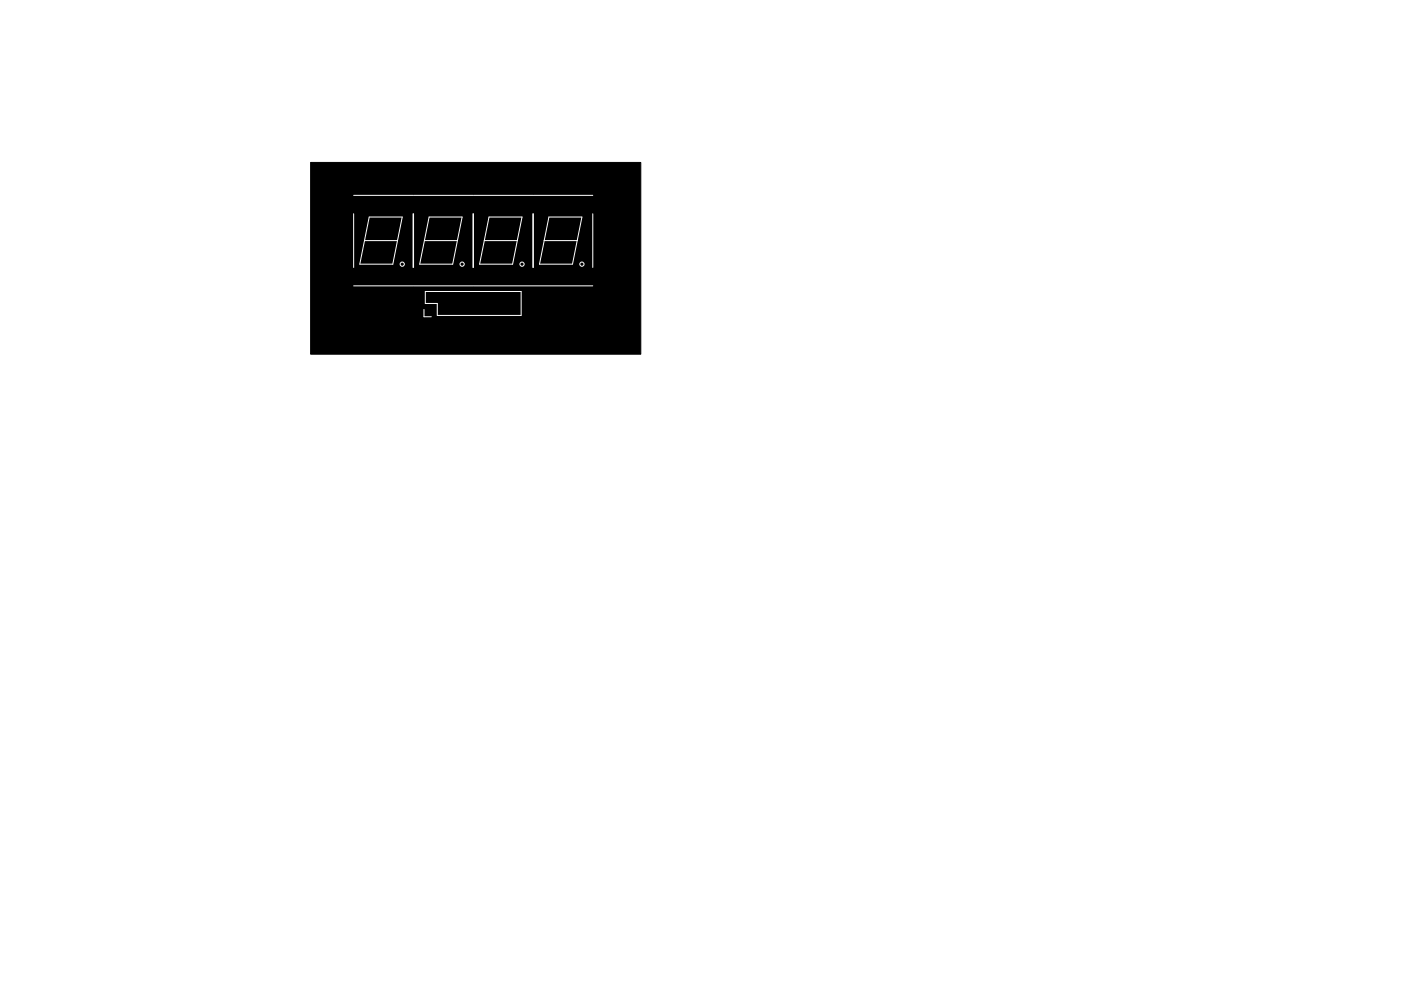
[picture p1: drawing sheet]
<svg xmlns="http://www.w3.org/2000/svg" width="297mm" height="210mm" viewBox="0 0 297 210" stroke-linecap="round" stroke-linejoin="round" font-family="sans-serif">
<path d="M65.9 34.5h70v40.6h-70z" fill="#000" stroke="#000" stroke-width=".21"/>
<g fill="none" stroke="#fff" stroke-width=".21">
<path d="M75 41.4h12.6M75 45.3v11.4M77.3 51h7M78.3 46h7l-2 10h-7zM87.6 45.3v11.4M87.7 45.3v11.4M87.7 41.4h12.6M90 51h7M91 46h7l-2 10h-7zM100.3 45.3v11.4M100.4 41.4h12.6M100.4 45.3v11.4"/>
<path d="M102.7 51h7M103.7 46h7l-2 10h-7zM113 45.3v11.4M113.1 41.4h12.6M113.1 45.3v11.4M115.4 51h7M116.4 46h7l-2 10h-7zM125.7 45.3v11.4M75 60.6h12.6M87.7 60.6h12.6M89.9 65.7v1.5h1.5M90.2 61.8h20.3v5.1h-17.8v-2.5h-2.5z"/>
<path d="M100.4 60.6h12.6M113.1 60.6h12.6"/>
<circle cx="85.3" cy="56" r=".45"/>
<circle cx="98" cy="56" r=".45"/>
<circle cx="110.7" cy="56" r=".45"/>
<circle cx="123.4" cy="56" r=".45"/>
</g>
</svg>
